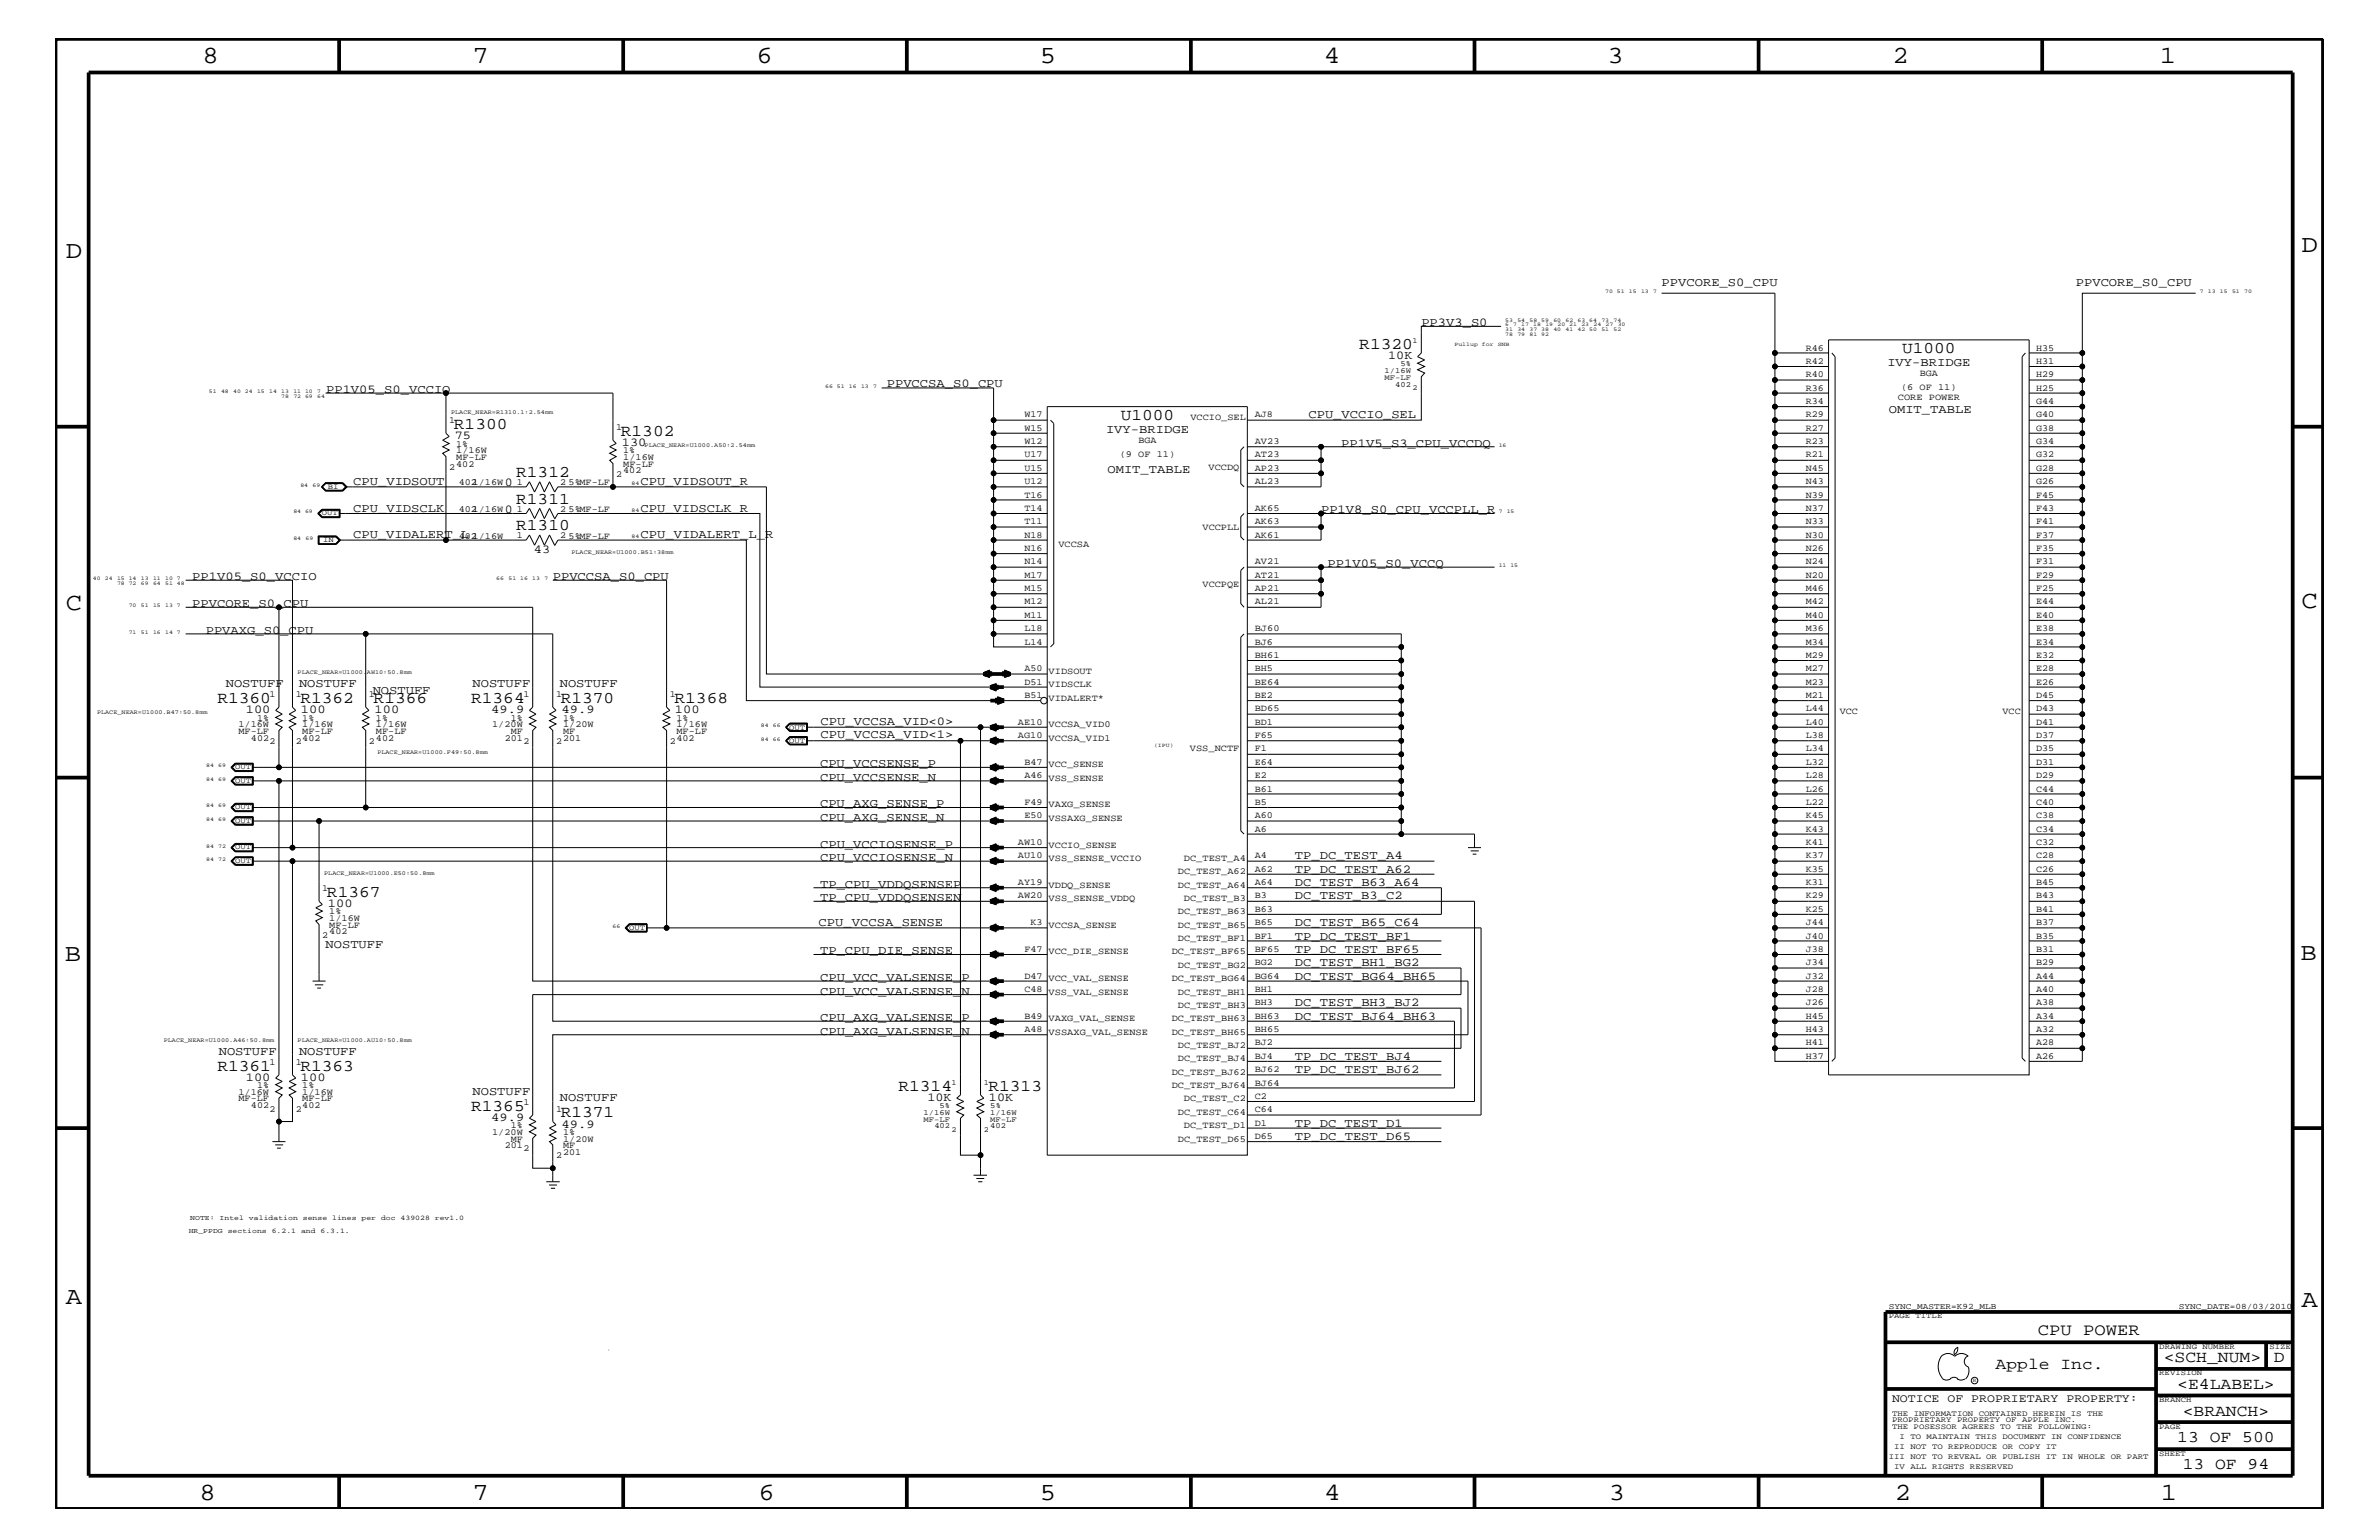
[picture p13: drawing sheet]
<svg xmlns="http://www.w3.org/2000/svg" width="432mm" height="279mm" viewBox="0 0 432 279" stroke-linecap="round" stroke-linejoin="round" font-family="sans-serif">
<defs><g id="words">
<g font-size="4.5">
<text x="36.7" y="11.5">8</text>
<text x="85.8" y="11.5">7</text>
<text x="137.3" y="11.5">6</text>
<text x="188.7" y="11.5">5</text>
<text x="240.3" y="11.5">4</text>
<text x="291.8" y="11.5">3</text>
<text x="343.5" y="11.5">2</text>
<text x="392" y="11.5">1</text>
<text x="11.9" y="46.8">D</text>
<text x="417.7" y="45.7">D</text>
<text x="11.9" y="110.6">C</text>
<text x="417.7" y="110.3">C</text>
<text x="11.8" y="174.3">B</text>
<text x="417.6" y="174.2">B</text>
<text x="11.9" y="236.7">A</text>
<text x="417.7" y="237.1">A</text>
<text x="36.2" y="272.1">8</text>
<text x="85.8" y="272.1">7</text>
<text x="137.7" y="272.1">6</text>
<text x="188.7" y="272.1">5</text>
<text x="240.4" y="272.1">4</text>
<text x="292" y="272.1">3</text>
<text x="343.9" y="272.1">2</text>
<text x="392.2" y="272.1">1</text>
</g>
<g font-size="3">
<text x="246.7" y="63.4">R1320</text>
<text x="345.2" y="64">U1000</text>
<text x="82.4" y="77.9">R1300</text>
<text x="203.4" y="76.1">U1000</text>
<text x="112.7" y="79.1">R1302</text>
<text x="93.7" y="86.5">R1312</text>
<text x="93.7" y="91.4">R1311</text>
<text x="93.7" y="96.2">R1310</text>
<text x="39.5" y="127.6">R1360</text>
<text x="54.5" y="127.6">R1362</text>
<text x="67.8" y="127.6">R1366</text>
<text x="85.5" y="127.6">R1364</text>
<text x="101.8" y="127.6">R1370</text>
<text x="122.4" y="127.6">R1368</text>
<text x="59.4" y="162.8">R1367</text>
<text x="39.5" y="194.3">R1361</text>
<text x="54.5" y="194.3">R1363</text>
<text x="163.1" y="197.9">R1314</text>
<text x="179.4" y="197.9">R1313</text>
<text x="85.5" y="201.5">R1365</text>
<text x="101.8" y="202.7">R1371</text>
<text x="369.9" y="242.3">CPU POWER</text>
<text x="362.2" y="248.4">Apple Inc.</text>
<text x="392.7" y="247.1">&lt;SCH_NUM&gt;</text>
<text x="395.2" y="252">&lt;E4LABEL&gt;</text>
<text x="412.7" y="247.1">D</text>
<text x="396.2" y="256.8">&lt;BRANCH&gt;</text>
<text x="395.2" y="261.6">13 OF 500</text>
<text x="396.2" y="266.6">13 OF 94</text>
</g>
<g font-size="2.2">
<text x="301.6" y="51.9">PPVCORE_S0_CPU</text>
<text x="376.8" y="51.9">PPVCORE_S0_CPU</text>
<text x="258" y="59.2">PP3V3_S0</text>
<text x="252" y="65.1">10K</text>
<text x="59.2" y="71.3">PP1V05_S0_VCCIO</text>
<text x="161" y="70.1">PPVCCSA_S0_CPU</text>
<text x="342.6" y="66.5">IVY-BRIDGE</text>
<text x="237.5" y="75.9">CPU_VCCIO_SEL</text>
<text x="342.8" y="75">OMIT_TABLE</text>
<text x="82.5" y="79.7">75</text>
<text x="112.9" y="80.9">130</text>
<text x="200.7" y="78.6">IVY-BRIDGE</text>
<text x="243.4" y="81.1">PP1V5_S3_CPU_VCCDQ</text>
<text x="64.1" y="88">CPU_VIDSOUT</text>
<text x="91.7" y="88.2">0</text>
<text x="116.2" y="88">CPU_VIDSOUT_R</text>
<text x="201" y="85.9">OMIT_TABLE</text>
<text x="64.1" y="92.9">CPU_VIDSCLK</text>
<text x="91.7" y="93.1">0</text>
<text x="116.2" y="92.8">CPU_VIDSCLK_R</text>
<text x="239.8" y="93.2">PP1V8_S0_CPU_VCCPLL_R</text>
<text x="64.1" y="97.6">CPU_VIDALERT_L</text>
<text x="96.9" y="100.4">43</text>
<text x="116.2" y="97.6">CPU_VIDALERT_L_R</text>
<text x="34.9" y="105.3">PP1V05_S0_VCCIO</text>
<text x="100.3" y="105.3">PPVCCSA_S0_CPU</text>
<text x="241" y="102.9">PP1V05_S0_VCCQ</text>
<text x="34.9" y="110.2">PPVCORE_S0_CPU</text>
<text x="37.3" y="115">PPVAXG_S0_CPU</text>
<text x="41" y="124.7">NOSTUFF</text>
<text x="54.3" y="124.7">NOSTUFF</text>
<text x="67.6" y="125.9">NOSTUFF</text>
<text x="85.8" y="124.7">NOSTUFF</text>
<text x="101.6" y="124.7">NOSTUFF</text>
<text x="44.6" y="129.4">100</text>
<text x="54.6" y="129.4">100</text>
<text x="68" y="129.4">100</text>
<text x="89.2" y="129.4">49.9</text>
<text x="101.9" y="129.4">49.9</text>
<text x="122.5" y="129.4">100</text>
<text x="148.9" y="131.6">CPU_VCCSA_VID&lt;0&gt;</text>
<text x="148.9" y="134">CPU_VCCSA_VID&lt;1&gt;</text>
<text x="148.8" y="141.7">CPU_VCCSENSE_N</text>
<text x="148.8" y="139.2">CPU_VCCSENSE_P</text>
<text x="148.8" y="149">CPU_AXG_SENSE_N</text>
<text x="148.8" y="146.5">CPU_AXG_SENSE_P</text>
<text x="148.8" y="153.8">CPU_VCCIOSENSE_P</text>
<text x="235" y="155.9">TP_DC_TEST_A4</text>
<text x="148.8" y="156.2">CPU_VCCIOSENSE_N</text>
<text x="148.8" y="161.1">TP_CPU_VDDQSENSEP</text>
<text x="235" y="160.7">DC_TEST_B63_A64</text>
<text x="235" y="158.4">TP_DC_TEST_A62</text>
<text x="59.5" y="164.5">100</text>
<text x="148.8" y="163.5">TP_CPU_VDDQSENSEN</text>
<text x="235" y="163.2">DC_TEST_B3_C2</text>
<text x="59.1" y="172">NOSTUFF</text>
<text x="148.6" y="168.1">CPU_VCCSA_SENSE</text>
<text x="148.8" y="173.2">TP_CPU_DIE_SENSE</text>
<text x="235" y="168">DC_TEST_B65_C64</text>
<text x="235" y="172.9">TP_DC_TEST_BF65</text>
<text x="235" y="170.5">TP_DC_TEST_BF1</text>
<text x="148.8" y="178">CPU_VCC_VALSENSE_P</text>
<text x="235" y="177.7">DC_TEST_BG64_BH65</text>
<text x="235" y="175.3">DC_TEST_BH1_BG2</text>
<text x="148.8" y="180.5">CPU_VCC_VALSENSE_N</text>
<text x="148.8" y="185.3">CPU_AXG_VALSENSE_P</text>
<text x="235" y="185">DC_TEST_BJ64_BH63</text>
<text x="235" y="182.6">DC_TEST_BH3_BJ2</text>
<text x="39.7" y="191.4">NOSTUFF</text>
<text x="54.3" y="191.4">NOSTUFF</text>
<text x="148.8" y="187.7">CPU_AXG_VALSENSE_N</text>
<text x="44.6" y="196.1">100</text>
<text x="54.6" y="196.1">100</text>
<text x="235" y="194.7">TP_DC_TEST_BJ62</text>
<text x="235" y="192.3">TP_DC_TEST_BJ4</text>
<text x="85.8" y="198.7">NOSTUFF</text>
<text x="89.2" y="203.4">49.9</text>
<text x="101.6" y="199.8">NOSTUFF</text>
<text x="168.3" y="199.8">10K</text>
<text x="179.5" y="199.8">10K</text>
<text x="101.9" y="204.6">49.9</text>
<text x="235" y="206.9">TP_DC_TEST_D65</text>
<text x="235" y="204.4">TP_DC_TEST_D1</text>
</g>
<text font-size="2.1" x="343.4" y="254.4">NOTICE OF PROPRIETARY PROPERTY:</text>
<g font-size="1.7">
<text x="327.7" y="63.6">R46</text>
<text x="327.7" y="66">R42</text>
<text x="369.6" y="63.6">H35</text>
<text x="369.6" y="66">H31</text>
<text x="327.7" y="68.4">R40</text>
<text x="327.7" y="70.9">R36</text>
<text x="345.1" y="70.7">(6 OF 11)</text>
<text x="348.4" y="68.3">BGA</text>
<text x="369.6" y="68.4">H29</text>
<text x="369.6" y="70.9">H25</text>
<text x="81.5" y="76.8">1</text>
<text x="185.9" y="75.7">W17</text>
<text x="216.1" y="76.2">VCCIO_SEL</text>
<text x="227.8" y="75.7">AJ8</text>
<text x="327.7" y="73.3">R34</text>
<text x="327.7" y="75.7">R29</text>
<text x="344.5" y="72.6">CORE POWER</text>
<text x="369.6" y="73.3">G44</text>
<text x="369.6" y="75.7">G40</text>
<text x="82.8" y="82.2">1/16W</text>
<text x="82.8" y="81.1">1%</text>
<text x="82.8" y="83.5">MF-LF</text>
<text x="111.8" y="78">1</text>
<text x="113.1" y="83.5">1/16W</text>
<text x="113.1" y="82.2">1%</text>
<text x="185.9" y="78.2">W15</text>
<text x="185.9" y="80.5">W12</text>
<text x="185.9" y="83">U17</text>
<text x="203.2" y="82.8">(9 OF 11)</text>
<text x="206.6" y="80.4">BGA</text>
<text x="227.8" y="80.5">AV23</text>
<text x="227.8" y="83">AT23</text>
<text x="327.7" y="78.2">R27</text>
<text x="327.7" y="80.5">R23</text>
<text x="327.7" y="83">R21</text>
<text x="369.6" y="78.2">G38</text>
<text x="369.6" y="80.5">G34</text>
<text x="369.6" y="83">G32</text>
<text x="81.5" y="85.3">2</text>
<text x="82.8" y="84.7">402</text>
<text x="83.3" y="88.1">402</text>
<text x="85.8" y="88.1">1/16W</text>
<text x="93.8" y="88">1</text>
<text x="101.7" y="88">2</text>
<text x="103.2" y="88.1">5%MF-LF</text>
<text x="111.8" y="86.5">2</text>
<text x="113.1" y="85.9">402</text>
<text x="113.1" y="84.7">MF-LF</text>
<text x="185.9" y="85.4">U15</text>
<text x="185.9" y="87.8">U12</text>
<text x="219.4" y="85.3">VCCDQ</text>
<text x="227.8" y="85.4">AP23</text>
<text x="227.8" y="87.8">AL23</text>
<text x="327.7" y="87.8">N43</text>
<text x="327.7" y="85.4">N45</text>
<text x="369.6" y="85.4">G28</text>
<text x="369.6" y="87.8">G26</text>
<text x="83.3" y="92.9">402</text>
<text x="85.8" y="92.9">1/16W</text>
<text x="93.8" y="92.8">1</text>
<text x="101.7" y="92.8">2</text>
<text x="103.2" y="92.9">5%MF-LF</text>
<text x="185.9" y="90.3">T16</text>
<text x="185.9" y="92.7">T14</text>
<text x="185.9" y="95.1">T11</text>
<text x="227.8" y="95.1">AK63</text>
<text x="227.8" y="92.7">AK65</text>
<text x="327.7" y="90.3">N39</text>
<text x="327.7" y="92.7">N37</text>
<text x="327.7" y="95.1">N33</text>
<text x="369.6" y="90.3">F45</text>
<text x="369.6" y="92.7">F43</text>
<text x="369.6" y="95.1">F41</text>
<text x="83.3" y="97.7">402</text>
<text x="85.8" y="97.7">1/16W</text>
<text x="93.8" y="97.6">1</text>
<text x="101.7" y="97.6">2</text>
<text x="103.2" y="97.7">5%MF-LF</text>
<text x="185.9" y="99.9">N16</text>
<text x="185.9" y="97.6">N18</text>
<text x="192.1" y="99.3">VCCSA</text>
<text x="218.3" y="96.2">VCCPLL</text>
<text x="227.8" y="97.6">AK61</text>
<text x="327.7" y="99.9">N26</text>
<text x="327.7" y="97.6">N30</text>
<text x="369.6" y="97.6">F37</text>
<text x="369.6" y="99.9">F35</text>
<text x="185.9" y="102.4">N14</text>
<text x="185.9" y="104.8">M17</text>
<text x="185.9" y="107.2">M15</text>
<text x="218.3" y="106.5">VCCPQE</text>
<text x="227.8" y="102.4">AV21</text>
<text x="227.8" y="104.8">AT21</text>
<text x="227.8" y="107.2">AP21</text>
<text x="327.7" y="102.4">N24</text>
<text x="327.7" y="104.8">N20</text>
<text x="327.7" y="107.2">M46</text>
<text x="369.6" y="102.4">F31</text>
<text x="369.6" y="104.8">F29</text>
<text x="369.6" y="107.2">F25</text>
<text x="185.9" y="109.7">M12</text>
<text x="185.9" y="112">M11</text>
<text x="227.8" y="109.7">AL21</text>
<text x="327.7" y="109.7">M42</text>
<text x="327.7" y="112">M40</text>
<text x="369.6" y="109.7">E44</text>
<text x="369.6" y="112">E40</text>
<text x="185.9" y="114.5">L18</text>
<text x="185.9" y="117">L14</text>
<text x="227.8" y="114.5">BJ60</text>
<text x="227.8" y="117">BJ6</text>
<text x="227.8" y="119.3">BH61</text>
<text x="327.7" y="114.5">M36</text>
<text x="327.7" y="117">M34</text>
<text x="327.7" y="119.3">M29</text>
<text x="369.6" y="114.5">E38</text>
<text x="369.6" y="117">E34</text>
<text x="369.6" y="119.3">E32</text>
<text x="185.9" y="124.2">D51</text>
<text x="185.9" y="121.8">A50</text>
<text x="190.3" y="124.7">VIDSCLK</text>
<text x="190.3" y="122.3">VIDSOUT</text>
<text x="227.8" y="121.8">BH5</text>
<text x="227.8" y="124.2">BE64</text>
<text x="327.7" y="121.8">M27</text>
<text x="327.7" y="124.2">M23</text>
<text x="369.6" y="121.8">E28</text>
<text x="369.6" y="124.2">E26</text>
<text x="43.3" y="131.9">1/16W</text>
<text x="46.7" y="130.8">1%</text>
<text x="48.9" y="126.5">1</text>
<text x="53.7" y="126.5">1</text>
<text x="54.9" y="131.9">1/16W</text>
<text x="54.9" y="130.8">1%</text>
<text x="67" y="126.5">1</text>
<text x="68.2" y="131.9">1/16W</text>
<text x="68.2" y="130.8">1%</text>
<text x="89.3" y="131.9">1/20W</text>
<text x="92.7" y="130.8">1%</text>
<text x="95" y="126.5">1</text>
<text x="100.9" y="126.5">1</text>
<text x="102.2" y="131.9">1/20W</text>
<text x="102.2" y="130.8">1%</text>
<text x="121.6" y="126.5">1</text>
<text x="122.8" y="131.9">1/16W</text>
<text x="122.8" y="130.8">1%</text>
<text x="184.7" y="131.5">AE10</text>
<text x="185.9" y="126.6">B51</text>
<text x="190.3" y="127.1">VIDALERT*</text>
<text x="190.3" y="131.9">VCCSA_VID0</text>
<text x="227.8" y="126.6">BE2</text>
<text x="227.8" y="129.1">BD65</text>
<text x="227.8" y="131.5">BD1</text>
<text x="327.7" y="126.6">M21</text>
<text x="327.7" y="129.1">L44</text>
<text x="327.7" y="131.5">L40</text>
<text x="333.9" y="129.6">VCC</text>
<text x="363.5" y="129.6">VCC</text>
<text x="369.6" y="126.6">D45</text>
<text x="369.6" y="129.1">D43</text>
<text x="369.6" y="131.5">D41</text>
<text x="43.3" y="133.2">MF-LF</text>
<text x="45.6" y="134.4">402</text>
<text x="48.9" y="135">2</text>
<text x="53.7" y="135">2</text>
<text x="54.9" y="134.4">402</text>
<text x="54.9" y="133.2">MF-LF</text>
<text x="67" y="135">2</text>
<text x="68.2" y="134.4">402</text>
<text x="68.2" y="133.2">MF-LF</text>
<text x="91.6" y="134.4">201</text>
<text x="92.7" y="133.2">MF</text>
<text x="95" y="135">2</text>
<text x="100.9" y="135">2</text>
<text x="102.2" y="134.4">201</text>
<text x="102.2" y="133.2">MF</text>
<text x="121.6" y="135">2</text>
<text x="122.8" y="133.2">MF-LF</text>
<text x="122.8" y="134.4">402</text>
<text x="184.7" y="133.9">AG10</text>
<text x="190.3" y="134.4">VCCSA_VID1</text>
<text x="216" y="136.2">VSS_NCTF</text>
<text x="227.8" y="133.9">F65</text>
<text x="227.8" y="136.3">F1</text>
<text x="327.7" y="133.9">L38</text>
<text x="327.7" y="136.3">L34</text>
<text x="369.6" y="133.9">D37</text>
<text x="369.6" y="136.3">D35</text>
<text x="185.9" y="138.7">B47</text>
<text x="185.9" y="141.2">A46</text>
<text x="190.3" y="139.2">VCC_SENSE</text>
<text x="190.3" y="141.7">VSS_SENSE</text>
<text x="227.8" y="138.7">E64</text>
<text x="227.8" y="141.2">E2</text>
<text x="227.8" y="143.6">B61</text>
<text x="327.7" y="138.7">L32</text>
<text x="327.7" y="141.2">L28</text>
<text x="327.7" y="143.6">L26</text>
<text x="369.6" y="138.7">D31</text>
<text x="369.6" y="141.2">D29</text>
<text x="369.6" y="143.6">C44</text>
<text x="185.9" y="146">F49</text>
<text x="185.9" y="148.4">E50</text>
<text x="190.3" y="146.5">VAXG_SENSE</text>
<text x="190.3" y="149">VSSAXG_SENSE</text>
<text x="227.8" y="146">B5</text>
<text x="227.8" y="148.4">A60</text>
<text x="327.7" y="146">L22</text>
<text x="327.7" y="148.4">K45</text>
<text x="369.6" y="146">C40</text>
<text x="369.6" y="148.4">C38</text>
<text x="184.7" y="153.3">AW10</text>
<text x="184.7" y="155.7">AU10</text>
<text x="190.3" y="153.8">VCCIO_SENSE</text>
<text x="227.8" y="155.7">A4</text>
<text x="227.8" y="150.9">A6</text>
<text x="327.7" y="150.9">K43</text>
<text x="327.7" y="153.3">K41</text>
<text x="327.7" y="155.7">K37</text>
<text x="369.6" y="150.9">C34</text>
<text x="369.6" y="153.3">C32</text>
<text x="369.6" y="155.7">C28</text>
<text x="58.5" y="161.7">1</text>
<text x="184.7" y="160.6">AY19</text>
<text x="190.3" y="156.2">VSS_SENSE_VCCIO</text>
<text x="190.3" y="161.1">VDDQ_SENSE</text>
<text x="213.8" y="158.6">DC_TEST_A62</text>
<text x="213.8" y="161.1">DC_TEST_A64</text>
<text x="214.9" y="156.2">DC_TEST_A4</text>
<text x="227.8" y="158.2">A62</text>
<text x="227.8" y="160.6">A64</text>
<text x="327.7" y="158.2">K35</text>
<text x="327.7" y="160.6">K31</text>
<text x="369.6" y="158.2">C26</text>
<text x="369.6" y="160.6">B45</text>
<text x="59.8" y="167.1">1/16W</text>
<text x="59.8" y="165.9">1%</text>
<text x="184.7" y="163">AW20</text>
<text x="187" y="167.8">K3</text>
<text x="190.3" y="163.5">VSS_SENSE_VDDQ</text>
<text x="213.8" y="165.9">DC_TEST_B63</text>
<text x="214.9" y="163.5">DC_TEST_B3</text>
<text x="227.8" y="163">B3</text>
<text x="227.8" y="165.4">B63</text>
<text x="227.8" y="167.8">B65</text>
<text x="327.7" y="163">K29</text>
<text x="327.7" y="165.4">K25</text>
<text x="327.7" y="167.8">J44</text>
<text x="369.6" y="163">B43</text>
<text x="369.6" y="165.4">B41</text>
<text x="369.6" y="167.8">B37</text>
<text x="58.5" y="170.1">2</text>
<text x="59.8" y="169.5">402</text>
<text x="59.8" y="168.3">MF-LF</text>
<text x="185.9" y="172.7">F47</text>
<text x="190.3" y="168.3">VCCSA_SENSE</text>
<text x="190.3" y="173.2">VCC_DIE_SENSE</text>
<text x="212.7" y="173.2">DC_TEST_BF65</text>
<text x="213.8" y="168.3">DC_TEST_B65</text>
<text x="213.8" y="170.7">DC_TEST_BF1</text>
<text x="227.8" y="170.3">BF1</text>
<text x="227.8" y="172.7">BF65</text>
<text x="327.7" y="170.3">J40</text>
<text x="327.7" y="172.7">J38</text>
<text x="369.6" y="170.3">B35</text>
<text x="369.6" y="172.7">B31</text>
<text x="185.9" y="177.6">D47</text>
<text x="185.9" y="179.9">C48</text>
<text x="190.3" y="178">VCC_VAL_SENSE</text>
<text x="212.7" y="178">DC_TEST_BG64</text>
<text x="213.8" y="175.6">DC_TEST_BG2</text>
<text x="227.8" y="175.1">BG2</text>
<text x="227.8" y="177.6">BG64</text>
<text x="227.8" y="179.9">BH1</text>
<text x="327.7" y="175.1">J34</text>
<text x="327.7" y="177.6">J32</text>
<text x="327.7" y="179.9">J28</text>
<text x="369.6" y="175.1">B29</text>
<text x="369.6" y="177.6">A44</text>
<text x="369.6" y="179.9">A40</text>
<text x="185.9" y="184.9">B49</text>
<text x="190.3" y="180.5">VSS_VAL_SENSE</text>
<text x="190.3" y="185.3">VAXG_VAL_SENSE</text>
<text x="212.7" y="185.3">DC_TEST_BH63</text>
<text x="213.8" y="180.5">DC_TEST_BH1</text>
<text x="213.8" y="182.9">DC_TEST_BH3</text>
<text x="227.8" y="182.4">BH3</text>
<text x="227.8" y="184.9">BH63</text>
<text x="327.7" y="182.4">J26</text>
<text x="327.7" y="184.9">H45</text>
<text x="369.6" y="182.4">A38</text>
<text x="369.6" y="184.9">A34</text>
<text x="185.9" y="187.2">A48</text>
<text x="190.3" y="187.7">VSSAXG_VAL_SENSE</text>
<text x="212.7" y="187.7">DC_TEST_BH65</text>
<text x="213.8" y="190.2">DC_TEST_BJ2</text>
<text x="227.8" y="187.2">BH65</text>
<text x="227.8" y="189.7">BJ2</text>
<text x="327.7" y="187.2">H43</text>
<text x="327.7" y="189.7">H41</text>
<text x="369.6" y="187.2">A32</text>
<text x="369.6" y="189.7">A28</text>
<text x="46.7" y="197.4">1%</text>
<text x="48.9" y="193.2">1</text>
<text x="53.7" y="193.2">1</text>
<text x="54.9" y="197.4">1%</text>
<text x="212.7" y="195">DC_TEST_BJ62</text>
<text x="212.7" y="197.4">DC_TEST_BJ64</text>
<text x="213.8" y="192.6">DC_TEST_BJ4</text>
<text x="227.8" y="192.1">BJ4</text>
<text x="227.8" y="194.5">BJ62</text>
<text x="227.8" y="197">BJ64</text>
<text x="327.7" y="192.1">H37</text>
<text x="369.6" y="192.1">A26</text>
<text x="43.3" y="198.7">1/16W</text>
<text x="43.3" y="199.8">MF-LF</text>
<text x="45.6" y="201">402</text>
<text x="48.9" y="201.7">2</text>
<text x="53.7" y="201.7">2</text>
<text x="54.9" y="198.7">1/16W</text>
<text x="54.9" y="201">402</text>
<text x="54.9" y="199.8">MF-LF</text>
<text x="95" y="200.4">1</text>
<text x="100.9" y="201.7">1</text>
<text x="213.8" y="202.3">DC_TEST_C64</text>
<text x="214.9" y="199.8">DC_TEST_C2</text>
<text x="227.8" y="199.3">C2</text>
<text x="227.8" y="201.8">C64</text>
<text x="89.3" y="205.9">1/20W</text>
<text x="91.6" y="208.3">201</text>
<text x="92.7" y="204.7">1%</text>
<text x="92.7" y="207.1">MF</text>
<text x="95" y="208.9">2</text>
<text x="102.2" y="207.1">1/20W</text>
<text x="102.2" y="205.9">1%</text>
<text x="102.2" y="209.6">201</text>
<text x="102.2" y="208.3">MF</text>
<text x="213.8" y="207.1">DC_TEST_D65</text>
<text x="214.9" y="204.7">DC_TEST_D1</text>
<text x="227.8" y="204.2">D1</text>
<text x="227.8" y="206.6">D65</text>
<text x="100.9" y="210.2">2</text>
</g>
<g font-size="1.5">
<text x="342.8" y="237.4">SYNC_MASTER=K92_MLB</text>
<text x="395.5" y="237.4">SYNC_DATE=08/03/2010</text>
</g>
<g font-size="1.4">
<text x="256.4" y="62.3">1</text>
<text x="251.3" y="68.9">MF-LF</text>
<text x="251.3" y="67.7">1/16W</text>
<text x="253.2" y="70.1">402</text>
<text x="254.2" y="66.5">5%</text>
<text x="256.4" y="70.7">2</text>
<text x="59.5" y="88.7">BI</text>
<text x="58.4" y="93.5">OUT</text>
<text x="58.7" y="98.4">IN</text>
<text x="143.3" y="134.7">OUT</text>
<text x="143.3" y="132.4">OUT</text>
<text x="42.7" y="139.6">OUT</text>
<text x="42.7" y="142">OUT</text>
<text x="42.7" y="146.8">OUT</text>
<text x="42.7" y="149.3">OUT</text>
<text x="42.7" y="154.1">OUT</text>
<text x="42.7" y="156.6">OUT</text>
<text x="114.2" y="168.7">OUT</text>
<text x="172.7" y="196.8">1</text>
<text x="178.6" y="196.8">1</text>
<text x="167.6" y="203.5">MF-LF</text>
<text x="167.6" y="202.3">1/16W</text>
<text x="170.5" y="201">5%</text>
<text x="179.7" y="203.5">MF-LF</text>
<text x="179.7" y="202.3">1/16W</text>
<text x="179.7" y="201">5%</text>
<text x="169.6" y="204.7">402</text>
<text x="172.7" y="205.3">2</text>
<text x="178.6" y="205.3">2</text>
<text x="179.7" y="204.7">402</text>
<text x="342.8" y="239.2">PAGE TITLE</text>
<text x="391.9" y="244.7">DRAWING NUMBER</text>
<text x="411.9" y="244.7">SIZE</text>
<text x="391.9" y="249.5">REVISION</text>
<text x="343.4" y="256.8">THE INFORMATION CONTAINED HEREIN IS THE</text>
<text x="391.9" y="254.4">BRANCH</text>
<text x="343.4" y="258">PROPRIETARY PROPERTY OF APPLE INC.</text>
<text x="343.4" y="259.3">THE POSESSOR AGREES TO THE FOLLOWING:</text>
<text x="343.8" y="262.9">II NOT TO REPRODUCE OR COPY IT</text>
<text x="344.8" y="261.1">I TO MAINTAIN THIS DOCUMENT IN CONFIDENCE</text>
<text x="391.9" y="259.3">PAGE</text>
<text x="342.8" y="264.7">III NOT TO REVEAL OR PUBLISH IT IN WHOLE OR PART</text>
<text x="343.8" y="266.6">IV ALL RIGHTS RESERVED</text>
<text x="391.9" y="264.1">SHEET</text>
</g>
<g font-size="1.3">
<text x="34.5" y="221.3">NOTE: Intel validation sense lines per doc 439028 rev1.0</text>
<text x="34.2" y="223.7">HR_PPDG sections 6.2.1 and 6.3.1.</text>
</g>
<g font-size="1.1">
<text x="81.9" y="75">PLACE_NEAR=R1310.1:2.54mm</text>
<text x="117" y="81.1">PLACE_NEAR=U1000.A50:2.54mm</text>
<text x="103.7" y="100.5">PLACE_NEAR=U1000.B51:38mm</text>
<text x="54" y="122.4">PLACE_NEAR=U1000.AW10:50.8mm</text>
<text x="17.6" y="129.6">PLACE_NEAR=U1000.B47:50.8mm</text>
<text x="68.5" y="136.8">PLACE_NEAR=U1000.F49:50.8mm</text>
<text x="58.8" y="158.7">PLACE_NEAR=U1000.E50:50.8mm</text>
<text x="29.7" y="189">PLACE_NEAR=U1000.A46:50.8mm</text>
<text x="54" y="189">PLACE_NEAR=U1000.AU10:50.8mm</text>
</g>
<g font-size="1">
<text x="291.3" y="53.2">70 51</text>
<text x="295.7" y="53.2">15</text>
<text x="297.9" y="53.2">13</text>
<text x="300.1" y="53.2">7</text>
<text x="399.3" y="53.2">7</text>
<text x="400.7" y="53.2">13</text>
<text x="402.9" y="53.2">15</text>
<text x="405.1" y="53.2">51</text>
<text x="407.3" y="53.2">70</text>
<text x="273.2" y="59.2">6</text>
<text x="273.2" y="58.4">53</text>
<text x="274.7" y="59.2">7</text>
<text x="275.4" y="58.4">54</text>
<text x="276.1" y="59.2">17</text>
<text x="277.6" y="58.4">58 59</text>
<text x="278.3" y="59.2">18</text>
<text x="280.5" y="59.2">19</text>
<text x="281.9" y="58.4">60</text>
<text x="282.7" y="59.2">20 21</text>
<text x="284.1" y="58.4">62</text>
<text x="286.3" y="58.4">63 64</text>
<text x="287" y="59.2">23</text>
<text x="289.2" y="59.2">24</text>
<text x="290.7" y="58.4">73</text>
<text x="291.4" y="59.2">27</text>
<text x="292.9" y="58.4">74</text>
<text x="293.6" y="59.2">30</text>
<text x="264" y="62.9">Pullup</text>
<text x="269" y="62.9">for</text>
<text x="271.8" y="62.9">SNB</text>
<text x="273.2" y="60.1">31</text>
<text x="273.2" y="61">78</text>
<text x="275.4" y="60.1">34</text>
<text x="275.4" y="61">79</text>
<text x="277.6" y="60.1">37 38</text>
<text x="277.6" y="61">81 92</text>
<text x="281.9" y="60.1">40</text>
<text x="284.1" y="60.1">41</text>
<text x="286.3" y="60.1">42 50</text>
<text x="290.7" y="60.1">51</text>
<text x="292.9" y="60.1">52</text>
<text x="37.9" y="71.3">51</text>
<text x="40.1" y="71.3">48</text>
<text x="42.3" y="71.3">40 24</text>
<text x="46.7" y="71.3">15</text>
<text x="48.9" y="71.3">14</text>
<text x="51.1" y="71.3">13</text>
<text x="53.3" y="71.3">11 10</text>
<text x="57.6" y="71.3">7</text>
<text x="149.8" y="70.4">66 51</text>
<text x="154.1" y="70.4">16</text>
<text x="156.3" y="70.4">13</text>
<text x="158.5" y="70.4">7</text>
<text x="51.1" y="72.2">78</text>
<text x="53.3" y="72.2">72 69</text>
<text x="57.6" y="72.2">64</text>
<text x="272" y="81.1">16</text>
<text x="54.5" y="88.3">84</text>
<text x="56.7" y="88.3">69</text>
<text x="114.6" y="88">84</text>
<text x="53.3" y="93.2">84 69</text>
<text x="114.6" y="92.8">84</text>
<text x="272" y="93.2">7</text>
<text x="273.5" y="93.2">15</text>
<text x="53.3" y="98">84</text>
<text x="55.5" y="98">69</text>
<text x="114.6" y="97.6">84</text>
<text x="16.8" y="105.3">40</text>
<text x="19.1" y="105.3">24</text>
<text x="21.3" y="105.3">15 14</text>
<text x="21.3" y="106.2">78 72</text>
<text x="25.6" y="105.3">13</text>
<text x="25.6" y="106.2">69</text>
<text x="27.8" y="105.3">11</text>
<text x="27.8" y="106.2">64</text>
<text x="30" y="105.3">10 7</text>
<text x="30" y="106.2">51 48</text>
<text x="90.1" y="105.3">66</text>
<text x="92.3" y="105.3">51 16</text>
<text x="96.6" y="105.3">13</text>
<text x="98.8" y="105.3">7</text>
<text x="272" y="102.9">11 15</text>
<text x="23.4" y="110.2">70</text>
<text x="25.6" y="110.2">51</text>
<text x="27.8" y="110.2">15</text>
<text x="30" y="110.2">13 7</text>
<text x="23.4" y="115">71</text>
<text x="25.6" y="115">51</text>
<text x="27.8" y="115">16</text>
<text x="30" y="115">14 7</text>
<text x="138.1" y="131.9">84</text>
<text x="140.3" y="131.9">66</text>
<text x="138.1" y="134.4">84</text>
<text x="140.3" y="134.4">66</text>
<text x="209.5" y="135.6">(IPU)</text>
<text x="37.4" y="139.2">84</text>
<text x="37.4" y="141.7">84</text>
<text x="39.6" y="139.2">69</text>
<text x="39.6" y="141.7">69</text>
<text x="37.4" y="146.5">84</text>
<text x="37.4" y="149">84</text>
<text x="39.6" y="146.5">69</text>
<text x="39.6" y="149">69</text>
<text x="37.4" y="153.8">84</text>
<text x="39.6" y="153.8">72</text>
<text x="37.4" y="156.2">84</text>
<text x="39.6" y="156.2">72</text>
<text x="111.2" y="168.3">66</text>
<text x="358.1" y="250.7">R</text>
</g>
</g></defs>
<g fill="none" stroke="#000" stroke-width=".18">
<path d="M272.5 59.2h-14.5v4.8l-.7 .7 1.3 .6-1.3 .6 1.3 .6-1.3 .6 1.3 .6-.6 .7v7.8h-31.6M301.6 53.2h20.6v13.3M398.5 53.2h-20.5v10.8M59.1 71.3h21.8v7.3l.6 .6-1.2 .7 1.2 .6-1.2 .6 1.2 .5-1.2 .6 .6 .6v15.2h14.6l.6-.9 .9 1.8 1-1.8 .8 1.8 .9-1.8 1 1.8M80.9 71.3h30.4v8.6l.5 .6-1.1 .6 1.1 .5-1.1 .6 1.1 .6-1.1 .7 .6 .6v4.2h27.8v34h51M160 70.4h20.3v5.8h9.8M180.3 76.2v2.4M190.1 73.8h36.3v135.8h-36.3zM190.1 78.6h-9.8v2.5h9.8M190.7 76.2l.6 .6v40l-.6 .6M322.2 64h9.7M331.9 61.7h36.4v133.3h-36.4z"/>
<path d="M331.9 78.6h-9.7v2.5M331.9 76.2h-9.7v2.4M331.9 73.8h-9.7v2.4M331.9 71.3h-9.7v2.5M331.9 68.9h-9.7v2.4M331.9 66.5h-9.7v2.4M332.5 64l.6 .7v127.3l-.6 .6M367.6 64l-.6 .7v127.3l.6 .6M368.3 78.6h9.7v2.5M368.3 76.2h9.7v2.4M368.3 73.8h9.7v2.4M368.3 71.3h9.7v2.5"/>
<path d="M368.3 68.9h9.7v2.4M368.3 66.5h9.7v2.4M368.3 64h9.7v2.5M57.7 93.2l.7-.8h3.3v1.5h-3.3zM57.7 97.2h3.3l.8 .8-.8 .7h-3.3zM57.8 98.7h3.2M57.8 98.7v-1.4h3.2l.7 .7-.7 .7M57.8 97.4h3.2M57.9 93.2l.6-.6h3.1v1.2h-3.1zM57.9 97.4v1.3M58.5 88.3l.6-.6h3l.6 .6-.6 .6h-3zM58.5 92.5h3.1v1.3h-3.1"/>
<path d="M58.5 92.5l-.8 .7 .8 .6M58.5 92.5l-.7 .7 .7 .6M59.1 87.7h3l.7 .6-.7 .7h-3l-.7-.7zM59.1 87.7h3.1l.7 .6-.7 .7h-3.1l-.7-.7zM59.1 87.6h3.1l.8 .7-.8 .8h-3.1l-.8-.8zM61 97.4l.6 .6-.6 .7M61 97.4l.6 .6M61.6 93.2h33.9l.6-1 .9 1.9 1-1.9 .8 1.9 .9-1.9 1 1.9M61.6 98h19.3M61.6 98l-.6 .7M62.7 88.3h32.8l.6-.9 .9 1.9 1-1.9 .8 1.9 .9-1.9 1 1.9 .6-1h10M100.7 99l.6-1h34.2v29.1h53.3"/>
<path d="M100.7 94.2l.6-1h36.6v31.5h52.2M180.3 85.9v2.4h9.8M180.3 98v2.4h9.8M180.3 81.1v2.4M180.3 88.3v2.4M180.3 93.2v2.4M190.1 83.5h-9.8v2.4h9.8M190.1 90.7h-9.8v2.5h9.8M190.1 95.6h-9.8v2.4h9.8M225.8 93.2l-.6 .6v3.6l.6 .6M225.8 81.1l-.6 .5v6.1l.6 .6M226.4 95.6h13.4v2.4h-13.4"/>
<path d="M226.4 93.2h13.4v2.4M226.4 81.1h44.9M239.8 81.1v2.4h-13.4M239.8 83.5v2.4h-13.4M239.8 85.9v2.4h-13.4M239.8 93.2h31.5M331.9 98h-9.7v2.4M331.9 95.6h-9.7v2.4M331.9 93.2h-9.7v2.4M331.9 90.7h-9.7v2.5M331.9 88.3h-9.7v2.4M331.9 85.9h-9.7v2.4"/>
<path d="M331.9 83.5h-9.7v2.4M331.9 81.1h-9.7v2.4M368.3 98h9.7v2.4M368.3 95.6h9.7v2.4M368.3 93.2h9.7v2.4M368.3 90.7h9.7v2.5M368.3 88.3h9.7v2.4M368.3 85.9h9.7v2.4M368.3 83.5h9.7v2.4M368.3 81.1h9.7v2.4M33.7 105.3h19.4v23l.6 .6-1.2 .7 1.2 .6-1.2 .6 1.2 .5-1.2 .6 .6 .6v21.3h137M33.7 115h32.7v13.3l.6 .6-1.2 .7 1.2 .6-1.2 .6 1.2 .5-1.2 .6 .6 .6v14"/>
<path d="M33.7 110.2h16.9M66.4 115h33.9v13.3l.6 .6-1.2 .7 1.2 .6-1.2 .6 1.2 .5-1.2 .6 .6 .6v52.8h89.8M100.3 105.3h20.7v23l.6 .6-1.3 .7 1.3 .6-1.3 .6 1.3 .5-1.3 .6 .7 .6v35.8h69.1M180.3 110.2v2.4h9.8M180.3 100.4v2.5M180.3 105.3v2.4M180.3 112.6v2.4M190.1 102.9h-9.8v2.4h9.8M190.1 107.7h-9.8v2.5h9.8M190.1 115h-9.8v2.4h9.8M225.8 102.9l-.6 .6v6l.6 .7M225.8 115l-.6 .6v35.1l.6 .6"/>
<path d="M226.4 117.4h27.9v2.4h-27.9M226.4 107.7h13.4v2.5h-13.4M226.4 105.3h13.4v2.4M226.4 115h27.9v2.4M226.4 102.9h13.4M254.3 119.8v2.5M271.3 102.9h-31.5v2.4M331.9 119.8h-9.7v2.5M331.9 117.4h-9.7v2.4M331.9 115h-9.7v2.4M331.9 112.6h-9.7v2.4M331.9 110.2h-9.7v2.4"/>
<path d="M331.9 107.7h-9.7v2.5M331.9 105.3h-9.7v2.4M331.9 102.9h-9.7v2.4M331.9 100.4h-9.7v2.5M368.3 119.8h9.7v2.5M368.3 117.4h9.7v2.4M368.3 115h9.7v2.4M368.3 112.6h9.7v2.4M368.3 110.2h9.7v2.4M368.3 107.7h9.7v2.5M368.3 105.3h9.7v2.4M368.3 102.9h9.7v2.4"/>
<path d="M368.3 100.4h9.7v2.5M41.9 139.2l.8-.7h3.3v1.5h-3.3zM42.8 138.5h3.1v1.4h-3.1M42.8 138.5l-.8 .7 .8 .7M42.8 138.5l-.7 .7 .7 .7M45.8 138.6h-3l-.6 .6 .6 .6h3M45.8 138.5v1.4M45.8 139.2h4.8M142.7 131.9l.6-.6h3.2v1.4M142.7 131.9l.6 .7h3.2M142.7 131.9l.6 .8M142.7 134.4l.7-.6h3v1.2h-3z"/>
<path d="M143.3 131.2h3.3v1.5h-3.3l-.7-.8zM143.3 133.6h3.3v1.6h-3.3l-.7-.8zM143.3 133.7h3.2v1.4h-3.2l-.6-.7zM143.4 131.3l-.7 .6 .7 .6h3v-1.2M146.4 134.4h27.9M146.4 131.9h31.6M146.5 131.3h-3.2l-.6 .6M190.1 131.9h-12.1v66.8l.6 .5-1.3 .6 1.3 .6-1.3 .6 1.3 .7-1.3 .6 .7 .6v6.7h-3.7v-6.7l.6-.6-1.2-.6 1.2-.7-1.2-.6 1.2-.6-1.2-.6 .6-.5v-64.3h15.8M190.1 139.2h-139.5v-6.7l.6-.6-1.2-.6 1.2-.5-1.2-.6 1.2-.6-1.2-.7 .6-.6v-18.1h46.1v18.1l-.6 .6 1.2 .7-1.2 .6 1.2 .6-1.2 .5 1.2 .6-.6 .6v45.5h93.4M226.4 136.8h27.9v2.4h-27.9M226.4 131.9h27.9v2.5h-27.9M226.4 127.1h27.9v2.5h-27.9"/>
<path d="M226.4 122.3h27.9v2.4h-27.9M254.3 124.7v2.4M254.3 129.6v2.3M254.3 134.4v2.4M254.3 139.2v2.5M331.9 139.2h-9.7v2.5M331.9 136.8h-9.7v2.4M331.9 134.4h-9.7v2.4M331.9 131.9h-9.7v2.5M331.9 129.6h-9.7v2.3M331.9 127.1h-9.7v2.5M331.9 124.7h-9.7v2.4"/>
<path d="M331.9 122.3h-9.7v2.4M368.3 139.2h9.7v2.5M368.3 136.8h9.7v2.4M368.3 134.4h9.7v2.4M368.3 131.9h9.7v2.5M368.3 129.6h9.7v2.3M368.3 127.1h9.7v2.5M368.3 124.7h9.7v2.4M368.3 122.3h9.7v2.4M41.9 149l.8-.8h3.3v1.5h-3.3zM41.9 153.8l.8-.8h3.3v1.5h-3.3zM42.1 149l.7-.7h3v1.2h-3z"/>
<path d="M42.7 140.9h3.3v1.5h-3.3l-.8-.7zM42.7 145.7h3.3v1.6h-3.3l-.8-.8zM42.7 155.5h3.3v1.5h-3.3l-.8-.8zM42.8 141h3.1v1.4h-3.1M42.8 145.8h3.1v1.4h-3.1M42.8 148.2l-.8 .8 .8 .6h3.1v-1.4M42.8 153.1h3.1v1.4h-3.1M42.8 155.5l-.8 .7 .8 .7h3.1v-1.4M42.8 155.6h3v1.2h-3M42.8 141l-.8 .7 .8 .7M42.8 141l-.7 .7 .7 .7M42.8 145.8l-.8 .7 .8 .7"/>
<path d="M42.8 145.8l-.7 .7 .7 .7M42.8 153.1l-.8 .7 .8 .7M42.8 153.1l-.7 .7 .7 .7M42.8 155.6l-.7 .6 .7 .6M42.8 155.6l-.6 .6 .6 .6M45.8 141.7h4.8v53.3l-.6 .6 1.2 .6-1.2 .6 1.2 .6-1.2 .7 1.2 .6-.6 .5v4.3h2.5v-4.3l-.6-.5 1.2-.6-1.2-.7 1.2-.6-1.2-.6 1.2-.6-.6-.6v-38.8M45.8 141v1.4M45.8 145.8v1.4M45.8 153.1v1.4M45.8 141.1h-3l-.6 .6 .6 .6h3M45.8 145.9h-3l-.6 .6 .6 .6h3M45.8 146.5h144.3"/>
<path d="M45.8 148.4h-3l-.6 .6 .6 .5M45.8 149h144.3M45.8 153.2h-3l-.6 .6 .6 .6h3M45.8 153.8h7.3M45.8 156.2h144.3M50.6 141.7h139.5M57.9 149v14.5l.6 .6-1.2 .6 1.2 .6-1.2 .6 1.2 .6-1.2 .6 .6 .7v10.2M226.4 141.7h27.9v2.3h-27.9M226.4 156.2h34M226.4 151.3h41.2v2.5M226.4 158.6h34M226.5 146.5h27.8v2.5h-27.9"/>
<path d="M254.3 144v2.5M254.3 149v2.3M266.4 153.8h2.4M267 154.4h1.4M267.3 155h.7M331.9 158.6h-9.7v2.5M331.9 156.2h-9.7v2.4M331.9 153.8h-9.7v2.4M331.9 151.3h-9.7v2.5M331.9 149h-9.7v2.3M331.9 146.5h-9.7v2.5M331.9 144h-9.7v2.5"/>
<path d="M331.9 141.7h-9.7v2.3M368.3 158.6h9.7v2.5M368.3 156.2h9.7v2.4M368.3 153.8h9.7v2.4M368.3 151.3h9.7v2.5M368.3 149h9.7v2.3M368.3 146.5h9.7v2.5M368.3 144h9.7v2.5M368.3 141.7h9.7v2.3M56.7 178h2.4M57.2 178.7h1.5M57.6 179.3h.7"/>
<path d="M113.5 168.3l.7-.7h3.2v1.5h-3.2zM114.3 167.7l-.7 .6 .7 .7M117.3 167.8h-3l-.6 .5 .6 .6h3M117.3 167.7v1.3M117.3 168.3h3.7M117.4 167.7h-3.2l-.7 .6 .7 .7h3.2M147.7 173.2h42.4M147.7 163.5h42.4M147.7 161.1h42.4M226.4 163.5h41.2v36.3h-41.2M226.4 178h40v9.7h-40M226.4 168.3h42.4v34h-42.4"/>
<path d="M226.4 175.6h38.8v4.9h-38.8M226.4 173.2h35.2M226.4 170.7h35.2M226.4 161.1h35.2v4.8h-35.2M331.9 178h-9.7v2.5M331.9 175.6h-9.7v2.4M331.9 173.2h-9.7v2.4M331.9 170.7h-9.7v2.5M331.9 168.3h-9.7v2.4M331.9 165.9h-9.7v2.4M331.9 163.5h-9.7v2.4M331.9 161.1h-9.7v2.4"/>
<path d="M368.3 178h9.7v2.5M368.3 175.6h9.7v2.4M368.3 173.2h9.7v2.4M368.3 170.7h9.7v2.5M368.3 168.3h9.7v2.4M368.3 165.9h9.7v2.4M368.3 163.5h9.7v2.4M368.3 161.1h9.7v2.4M190.1 180.5h-93.4v21.8l-.6 .6 1.2 .6-1.2 .6 1.2 .6-1.2 .6 1.2 .6-.6 .6v5.4h3.6v-4.2l-.6-.6 1.2-.6-1.2-.6 1.2-.6-1.2-.6 1.2-.6-.6-.6v-15.8h89.8M226.4 192.6h35.2M226.4 182.9h38.8v7.3h-38.8M226.4 185.3h37.6v12.1h-37.6"/>
<path d="M226.4 195h35.2M331.9 190.2h-9.7v2.4h9.7M331.9 187.7h-9.7v2.5M331.9 185.3h-9.7v2.4M331.9 182.9h-9.7v2.4M331.9 180.5h-9.7v2.4M368.3 190.2h9.7v2.4h-9.7M368.3 187.7h9.7v2.5M368.3 185.3h9.7v2.4M368.3 182.9h9.7v2.4M368.3 180.5h9.7v2.4M49.4 207.1h2.4"/>
<path d="M50 207.7h1.4M50.3 208.3h.7M50.6 203.5v3.6M99.1 214.4h2.5M99.7 215h1.4M100 215.6h.8M100.3 211.9v2.5M176.7 213.2h2.5M177.2 213.8h1.4M177.5 214.4h.8M178 209.6v3.6M226.4 207.1h35.2"/>
<path d="M226.4 204.7h35.2M110.5 244.9v.1M352.3 246.1a1.72 1.72 0 0 1 2.5 0 1.69 1.69 0 0 1 2.4 0M352.4 246a3.2 3.2 0 0 0 .4 4.3l.8 .1 .4-.2M354 250.2l.7-.3 .7 .3M355.2 250.2l.7 .2 .7-.2M355.3 244.4v.3a1.18 1.18 0 0 1-.6 1.1M355.4 244.4a.99 .99 0 0 0-.6 1.4M357.2 246a1.04 1.04 0 0 0-.7 1 1.04 1.04 0 0 0 .7 1M357.3 248l.1 .7a2.11 2.11 0 0 1-.6 1.5"/>
<circle cx="80.9" cy="71.3" r=".42"/>
<circle cx="180.3" cy="76.2" r=".42"/>
<circle cx="180.3" cy="78.6" r=".42"/>
<circle cx="322.2" cy="66.5" r=".42"/>
<circle cx="322.2" cy="64" r=".42"/>
<circle cx="322.2" cy="76.2" r=".42"/>
<circle cx="322.2" cy="73.8" r=".42"/>
<circle cx="322.2" cy="71.3" r=".42"/>
<circle cx="322.2" cy="78.6" r=".42"/>
<circle cx="322.2" cy="68.9" r=".42"/>
<circle cx="378" cy="66.5" r=".42"/>
<circle cx="378" cy="76.2" r=".42"/>
<circle cx="378" cy="73.8" r=".42"/>
<circle cx="378" cy="64" r=".42"/>
<circle cx="378" cy="78.6" r=".42"/>
<circle cx="378" cy="71.3" r=".42"/>
<circle cx="378" cy="68.9" r=".42"/>
<circle cx="80.9" cy="98" r=".42"/>
<circle cx="111.3" cy="88.3" r=".42"/>
<circle cx="180.3" cy="90.7" r=".42"/>
<circle cx="180.3" cy="83.5" r=".42"/>
<circle cx="180.3" cy="93.2" r=".42"/>
<circle cx="180.3" cy="88.3" r=".42"/>
<circle cx="180.3" cy="85.9" r=".42"/>
<circle cx="180.3" cy="81.1" r=".42"/>
<circle cx="180.3" cy="98" r=".42"/>
<circle cx="180.3" cy="95.6" r=".42"/>
<circle cx="239.8" cy="93.2" r=".42"/>
<circle cx="239.8" cy="83.5" r=".42"/>
<circle cx="239.8" cy="85.9" r=".42"/>
<circle cx="239.8" cy="95.6" r=".42"/>
<circle cx="239.8" cy="81.1" r=".42"/>
<circle cx="322.2" cy="83.5" r=".42"/>
<circle cx="322.2" cy="93.2" r=".42"/>
<circle cx="322.2" cy="90.7" r=".42"/>
<circle cx="322.2" cy="81.1" r=".42"/>
<circle cx="322.2" cy="88.3" r=".42"/>
<circle cx="322.2" cy="98" r=".42"/>
<circle cx="322.2" cy="95.6" r=".42"/>
<circle cx="322.2" cy="85.9" r=".42"/>
<circle cx="378" cy="93.2" r=".42"/>
<circle cx="378" cy="83.5" r=".42"/>
<circle cx="378" cy="90.7" r=".42"/>
<circle cx="378" cy="81.1" r=".42"/>
<circle cx="378" cy="98" r=".42"/>
<circle cx="378" cy="95.6" r=".42"/>
<circle cx="378" cy="85.9" r=".42"/>
<circle cx="378" cy="88.3" r=".42"/>
<circle cx="50.6" cy="110.2" r=".42"/>
<circle cx="66.4" cy="115" r=".42"/>
<circle cx="180.3" cy="102.9" r=".42"/>
<circle cx="180.3" cy="110.2" r=".42"/>
<circle cx="180.3" cy="100.4" r=".42"/>
<circle cx="180.3" cy="105.3" r=".42"/>
<circle cx="180.3" cy="115" r=".42"/>
<circle cx="180.3" cy="112.6" r=".42"/>
<circle cx="180.3" cy="107.7" r=".42"/>
<circle cx="239.8" cy="102.9" r=".42"/>
<circle cx="239.8" cy="105.3" r=".42"/>
<circle cx="239.8" cy="107.7" r=".42"/>
<circle cx="254.3" cy="117.4" r=".42"/>
<circle cx="254.3" cy="119.8" r=".42"/>
<circle cx="322.2" cy="110.2" r=".42"/>
<circle cx="322.2" cy="119.8" r=".42"/>
<circle cx="322.2" cy="102.9" r=".42"/>
<circle cx="322.2" cy="117.4" r=".42"/>
<circle cx="322.2" cy="100.4" r=".42"/>
<circle cx="322.2" cy="112.6" r=".42"/>
<circle cx="322.2" cy="107.7" r=".42"/>
<circle cx="322.2" cy="115" r=".42"/>
<circle cx="322.2" cy="105.3" r=".42"/>
<circle cx="378" cy="100.4" r=".42"/>
<circle cx="378" cy="102.9" r=".42"/>
<circle cx="378" cy="110.2" r=".42"/>
<circle cx="378" cy="117.4" r=".42"/>
<circle cx="378" cy="119.8" r=".42"/>
<circle cx="378" cy="112.6" r=".42"/>
<circle cx="378" cy="105.3" r=".42"/>
<circle cx="378" cy="115" r=".42"/>
<circle cx="378" cy="107.7" r=".42"/>
<circle cx="50.6" cy="139.2" r=".42"/>
<circle cx="174.3" cy="134.4" r=".42"/>
<circle cx="178" cy="131.9" r=".42"/>
<circle cx="189.5" cy="127.1" r=".59"/>
<circle cx="254.3" cy="127.1" r=".42"/>
<circle cx="254.3" cy="129.6" r=".42"/>
<circle cx="254.3" cy="136.8" r=".42"/>
<circle cx="254.3" cy="139.2" r=".42"/>
<circle cx="254.3" cy="122.3" r=".42"/>
<circle cx="254.3" cy="124.7" r=".42"/>
<circle cx="254.3" cy="134.4" r=".42"/>
<circle cx="254.3" cy="131.9" r=".42"/>
<circle cx="322.2" cy="129.6" r=".42"/>
<circle cx="322.2" cy="127.1" r=".42"/>
<circle cx="322.2" cy="136.8" r=".42"/>
<circle cx="322.2" cy="139.2" r=".42"/>
<circle cx="322.2" cy="134.4" r=".42"/>
<circle cx="322.2" cy="124.7" r=".42"/>
<circle cx="322.2" cy="122.3" r=".42"/>
<circle cx="322.2" cy="131.9" r=".42"/>
<circle cx="378" cy="129.6" r=".42"/>
<circle cx="378" cy="127.1" r=".42"/>
<circle cx="378" cy="139.2" r=".42"/>
<circle cx="378" cy="136.8" r=".42"/>
<circle cx="378" cy="131.9" r=".42"/>
<circle cx="378" cy="124.7" r=".42"/>
<circle cx="378" cy="134.4" r=".42"/>
<circle cx="378" cy="122.3" r=".42"/>
<circle cx="50.6" cy="141.7" r=".42"/>
<circle cx="53.1" cy="153.8" r=".42"/>
<circle cx="53.1" cy="156.2" r=".42"/>
<circle cx="57.9" cy="149" r=".42"/>
<circle cx="66.4" cy="146.5" r=".42"/>
<circle cx="254.3" cy="151.3" r=".42"/>
<circle cx="254.3" cy="146.5" r=".42"/>
<circle cx="254.3" cy="144" r=".42"/>
<circle cx="254.3" cy="149" r=".42"/>
<circle cx="254.3" cy="141.7" r=".42"/>
<circle cx="322.2" cy="146.5" r=".42"/>
<circle cx="322.2" cy="151.3" r=".42"/>
<circle cx="322.2" cy="149" r=".42"/>
<circle cx="322.2" cy="156.2" r=".42"/>
<circle cx="322.2" cy="144" r=".42"/>
<circle cx="322.2" cy="153.8" r=".42"/>
<circle cx="322.2" cy="141.7" r=".42"/>
<circle cx="322.2" cy="158.6" r=".42"/>
<circle cx="378" cy="151.3" r=".42"/>
<circle cx="378" cy="156.2" r=".42"/>
<circle cx="378" cy="146.5" r=".42"/>
<circle cx="378" cy="153.8" r=".42"/>
<circle cx="378" cy="149" r=".42"/>
<circle cx="378" cy="144" r=".42"/>
<circle cx="378" cy="158.6" r=".42"/>
<circle cx="378" cy="141.7" r=".42"/>
<circle cx="121" cy="168.3" r=".42"/>
<circle cx="322.2" cy="178" r=".42"/>
<circle cx="322.2" cy="161.1" r=".42"/>
<circle cx="322.2" cy="173.2" r=".42"/>
<circle cx="322.2" cy="165.9" r=".42"/>
<circle cx="322.2" cy="163.5" r=".42"/>
<circle cx="322.2" cy="175.6" r=".42"/>
<circle cx="322.2" cy="170.7" r=".42"/>
<circle cx="322.2" cy="168.3" r=".42"/>
<circle cx="378" cy="161.1" r=".42"/>
<circle cx="378" cy="175.6" r=".42"/>
<circle cx="378" cy="173.2" r=".42"/>
<circle cx="378" cy="178" r=".42"/>
<circle cx="378" cy="163.5" r=".42"/>
<circle cx="378" cy="170.7" r=".42"/>
<circle cx="378" cy="165.9" r=".42"/>
<circle cx="378" cy="168.3" r=".42"/>
<circle cx="322.2" cy="182.9" r=".42"/>
<circle cx="322.2" cy="187.7" r=".42"/>
<circle cx="322.2" cy="190.2" r=".42"/>
<circle cx="322.2" cy="180.5" r=".42"/>
<circle cx="322.2" cy="185.3" r=".42"/>
<circle cx="378" cy="182.9" r=".42"/>
<circle cx="378" cy="180.5" r=".42"/>
<circle cx="378" cy="187.7" r=".42"/>
<circle cx="378" cy="190.2" r=".42"/>
<circle cx="378" cy="185.3" r=".42"/>
<circle cx="50.6" cy="203.5" r=".42"/>
<circle cx="100.3" cy="211.9" r=".42"/>
<circle cx="178" cy="209.6" r=".42"/>
<circle cx="358.4" cy="250.5" r=".59"/>
</g>
<g fill="none" stroke="#000" stroke-width=".68" stroke-linecap="butt">
<path d="M10.1 7.1h411.5v266.7h-411.5zM16.1 13.2h400v254.5h-400zM61.6 7.1v6.1M113.1 7.1v6.1M164.6 7.1v6.1M216.2 7.1v6.1M267.6 7.1v6.1M319.2 7.1v6.1M370.7 7.1v6.1M10.1 77.4h6M416.1 77.4h5.5M178.6 122.3h4.8"/>
<path d="M178.6 122.3l1.1 .1M178.6 122.3l1.1-.5v.9zM178.6 122.3l1.1 .2M178.6 122.3l1.1 .3M179.7 124.7l1.2-.5v1zM179.7 131.9l1.2-.4v.9zM179.7 134.4l1.2-.5v1zM179.7 139.2l1.2-.5v1zM179.7 127.1h2.5M179.7 122.1l-1.1 .2M179.7 121.9l-1.1 .4M179.7 122l-1.1 .3"/>
<path d="M179.7 124.7h2.5M179.7 124.7l1.2 .1M179.7 124.7l1.2 .4M179.7 124.7l1.2 .2M179.7 131.9h2.5M179.7 131.9l1.2 .2M179.7 131.9l1.2 .5M179.7 131.9l1.2 .3M179.7 134.4h2.5M179.7 134.4l1.2 .1M179.7 134.4l1.2 .3M179.7 134.4l1.2 .2"/>
<path d="M179.7 139.2h2.5M179.7 139.2l1.2 .2M179.7 139.2l1.2 .4M179.7 139.2l1.2 .3M180.9 126.6l1.3 .5-1.3 .5zM180.9 126.8l1.3 .3M180.9 127l1.3 .1M180.9 126.9l1.3 .2M180.9 124.3l-1.2 .4M180.9 124.6l-1.2 .1M180.9 124.4l-1.2 .3M180.9 131.6l-1.2 .3"/>
<path d="M180.9 131.9h-1.2M180.9 131.7l-1.2 .2M180.9 134.1l-1.2 .3M180.9 134.2l-1.2 .2M180.9 138.9l-1.2 .3M180.9 139.1l-1.2 .1M180.9 139l-1.2 .2M182.2 127.1l-1.3 .1M182.2 127.1l-1.3 .4M182.2 127.1l-1.3 .3M182.2 122.1l1.2 .2M182.2 121.8l1.2 .5-1.2 .4z"/>
<path d="M182.2 122l1.2 .3M182.2 121.9l1.2 .4M183.4 122.3l-1.2 .1M183.4 122.3l-1.2 .2M183.4 122.3l-1.2 .3M10.1 141.1h6M179.7 146.5h2.5M179.7 141.7l1.2-.5v1zM179.7 146.5l1.2-.5v1zM179.7 149l1.2-.6v1zM179.7 153.8l1.2-.5v1zM179.7 156.2l1.2-.5v1z"/>
<path d="M179.7 146.5l1.2 .2M179.7 146.5l1.2 .3M179.7 153.8h2.5M179.7 153.8l1.2 .1M179.7 153.8l1.2 .3M179.7 153.8l1.2 .2M179.7 141.7h2.5M179.7 141.7l1.2 .1M179.7 141.7l1.2 .3M179.7 141.7l1.2 .2M179.7 156.2h2.5M179.7 156.2l1.2 .1"/>
<path d="M179.7 156.2l1.2 .4M179.7 156.2l1.2 .2M179.7 149h2.5M179.7 149h1.2M179.7 149l1.2 .3M179.7 149l1.2 .2M180.9 146.2l-1.2 .3M180.9 146.4l-1.2 .1M180.9 153.4l-1.2 .4M180.9 153.7l-1.2 .1M180.9 153.5l-1.2 .3M180.9 141.3l-1.2 .4"/>
<path d="M180.9 141.5l-1.2 .2M180.9 141.4l-1.2 .3M180.9 155.8l-1.2 .4M180.9 156.1l-1.2 .1M180.9 156l-1.2 .2M180.9 148.5l-1.2 .5M180.9 148.8l-1.2 .2M180.9 148.7l-1.2 .3M416.1 141.1h5.5M179.7 161.1l1.2-.5v1zM179.7 163.5l1.2-.5v.9zM179.7 168.3l1.2-.5v1.1z"/>
<path d="M179.7 173.2l1.2-.5v1zM179.7 178l1.2-.4v.9zM179.7 163.5h2.5M179.7 163.5l1.2 .1M179.7 163.5l1.2 .4M179.7 163.5l1.2 .2M179.7 161.1h2.5M179.7 161.1h1.2M179.7 161.1l1.2 .3M179.7 161.1l1.2 .2M179.7 173.2h2.5M179.7 173.2l1.2 .1"/>
<path d="M179.7 173.2l1.2 .3M179.7 173.2l1.2 .2M179.7 168.3h2.5M179.7 168.3l1.2 .1M179.7 168.3l1.2 .4M179.7 168.3l1.2 .3M179.7 178h2.5M179.7 178l1.2 .2M179.7 178l1.2 .4M179.7 178l1.2 .3M180.9 163.1l-1.2 .4M180.9 163.4l-1.2 .1"/>
<path d="M180.9 163.3l-1.2 .2M180.9 160.7l-1.2 .4M180.9 160.9l-1.2 .2M180.9 160.8l-1.2 .3M180.9 172.8l-1.2 .4M180.9 173.1l-1.2 .1M180.9 172.9l-1.2 .3M180.9 168l-1.2 .3M180.9 168.2l-1.2 .1M180.9 168.1l-1.2 .2M180.9 177.7l-1.2 .3M180.9 177.9l-1.2 .1"/>
<path d="M179.7 180.5l1.2-.6v1.1zM179.7 185.3l1.2-.4v.9zM179.7 187.7l1.2-.5v1zM179.7 180.5h2.5M179.7 180.5h1.2M179.7 180.5l1.2 .3M179.7 180.5l1.2 .2M179.7 185.3h2.5M179.7 185.3l1.2 .1M179.7 185.3l1.2 .4M179.7 185.3l1.2 .2M179.7 187.7h2.5"/>
<path d="M179.7 187.7l1.2 .1M179.7 187.7l1.2 .4M179.7 187.7l1.2 .3M180.9 180.1l-1.2 .4M180.9 180.4l-1.2 .1M180.9 180.2l-1.2 .3M180.9 184.9l-1.2 .4M180.9 185.2l-1.2 .1M180.9 185l-1.2 .3M180.9 187.4l-1.2 .3M180.9 187.6l-1.2 .1M180.9 187.5l-1.2 .2"/>
<path d="M10.1 204.7h6M416.1 204.7h5.5M416.1 238h-73.9v29.7M342.2 243.5h73.9M342.2 252h49.1M391.3 248.4h24.8M391.3 243.5v24.2M391.3 258h24.8M391.3 253.2h24.8M411.3 243.5v4.9M61.6 267.7v6.1M113.1 267.7v6.1"/>
<path d="M164.6 267.7v6.1M216.2 268v5.8M267.6 267.7v6.1M319.2 267.7v6.1M370.7 267.7v6.1M391.3 262.9h24.8"/>
</g>
<g fill="#000">
<circle cx="80.9" cy="71.3" r=".42"/>
<circle cx="180.3" cy="76.2" r=".42"/>
<circle cx="180.3" cy="78.6" r=".42"/>
<circle cx="322.2" cy="66.5" r=".42"/>
<circle cx="322.2" cy="64" r=".42"/>
<circle cx="322.2" cy="76.2" r=".42"/>
<circle cx="322.2" cy="73.8" r=".42"/>
<circle cx="322.2" cy="71.3" r=".42"/>
<circle cx="322.2" cy="78.6" r=".42"/>
<circle cx="322.2" cy="68.9" r=".42"/>
<circle cx="378" cy="66.5" r=".42"/>
<circle cx="378" cy="76.2" r=".42"/>
<circle cx="378" cy="73.8" r=".42"/>
<circle cx="378" cy="64" r=".42"/>
<circle cx="378" cy="78.6" r=".42"/>
<circle cx="378" cy="71.3" r=".42"/>
<circle cx="378" cy="68.9" r=".42"/>
<circle cx="80.9" cy="98" r=".42"/>
<circle cx="111.3" cy="88.3" r=".42"/>
<circle cx="180.3" cy="90.7" r=".42"/>
<circle cx="180.3" cy="83.5" r=".42"/>
<circle cx="180.3" cy="93.2" r=".42"/>
<circle cx="180.3" cy="88.3" r=".42"/>
<circle cx="180.3" cy="85.9" r=".42"/>
<circle cx="180.3" cy="81.1" r=".42"/>
<circle cx="180.3" cy="98" r=".42"/>
<circle cx="180.3" cy="95.6" r=".42"/>
<circle cx="239.8" cy="93.2" r=".42"/>
<circle cx="239.8" cy="83.5" r=".42"/>
<circle cx="239.8" cy="85.9" r=".42"/>
<circle cx="239.8" cy="95.6" r=".42"/>
<circle cx="239.8" cy="81.1" r=".42"/>
<circle cx="322.2" cy="83.5" r=".42"/>
<circle cx="322.2" cy="93.2" r=".42"/>
<circle cx="322.2" cy="90.7" r=".42"/>
<circle cx="322.2" cy="81.1" r=".42"/>
<circle cx="322.2" cy="88.3" r=".42"/>
<circle cx="322.2" cy="98" r=".42"/>
<circle cx="322.2" cy="95.6" r=".42"/>
<circle cx="322.2" cy="85.9" r=".42"/>
<circle cx="378" cy="93.2" r=".42"/>
<circle cx="378" cy="83.5" r=".42"/>
<circle cx="378" cy="90.7" r=".42"/>
<circle cx="378" cy="81.1" r=".42"/>
<circle cx="378" cy="98" r=".42"/>
<circle cx="378" cy="95.6" r=".42"/>
<circle cx="378" cy="85.9" r=".42"/>
<circle cx="378" cy="88.3" r=".42"/>
<circle cx="50.6" cy="110.2" r=".42"/>
<circle cx="66.4" cy="115" r=".42"/>
<circle cx="180.3" cy="102.9" r=".42"/>
<circle cx="180.3" cy="110.2" r=".42"/>
<circle cx="180.3" cy="100.4" r=".42"/>
<circle cx="180.3" cy="105.3" r=".42"/>
<circle cx="180.3" cy="115" r=".42"/>
<circle cx="180.3" cy="112.6" r=".42"/>
<circle cx="180.3" cy="107.7" r=".42"/>
<circle cx="239.8" cy="102.9" r=".42"/>
<circle cx="239.8" cy="105.3" r=".42"/>
<circle cx="239.8" cy="107.7" r=".42"/>
<circle cx="254.3" cy="117.4" r=".42"/>
<circle cx="254.3" cy="119.8" r=".42"/>
<circle cx="322.2" cy="110.2" r=".42"/>
<circle cx="322.2" cy="119.8" r=".42"/>
<circle cx="322.2" cy="102.9" r=".42"/>
<circle cx="322.2" cy="117.4" r=".42"/>
<circle cx="322.2" cy="100.4" r=".42"/>
<circle cx="322.2" cy="112.6" r=".42"/>
<circle cx="322.2" cy="107.7" r=".42"/>
<circle cx="322.2" cy="115" r=".42"/>
<circle cx="322.2" cy="105.3" r=".42"/>
<circle cx="378" cy="100.4" r=".42"/>
<circle cx="378" cy="102.9" r=".42"/>
<circle cx="378" cy="110.2" r=".42"/>
<circle cx="378" cy="117.4" r=".42"/>
<circle cx="378" cy="119.8" r=".42"/>
<circle cx="378" cy="112.6" r=".42"/>
<circle cx="378" cy="105.3" r=".42"/>
<circle cx="378" cy="115" r=".42"/>
<circle cx="378" cy="107.7" r=".42"/>
<circle cx="50.6" cy="139.2" r=".42"/>
<circle cx="174.3" cy="134.4" r=".42"/>
<circle cx="178" cy="131.9" r=".42"/>
<circle cx="254.3" cy="127.1" r=".42"/>
<circle cx="254.3" cy="129.6" r=".42"/>
<circle cx="254.3" cy="136.8" r=".42"/>
<circle cx="254.3" cy="139.2" r=".42"/>
<circle cx="254.3" cy="122.3" r=".42"/>
<circle cx="254.3" cy="124.7" r=".42"/>
<circle cx="254.3" cy="134.4" r=".42"/>
<circle cx="254.3" cy="131.9" r=".42"/>
<circle cx="322.2" cy="129.6" r=".42"/>
<circle cx="322.2" cy="127.1" r=".42"/>
<circle cx="322.2" cy="136.8" r=".42"/>
<circle cx="322.2" cy="139.2" r=".42"/>
<circle cx="322.2" cy="134.4" r=".42"/>
<circle cx="322.2" cy="124.7" r=".42"/>
<circle cx="322.2" cy="122.3" r=".42"/>
<circle cx="322.2" cy="131.9" r=".42"/>
<circle cx="378" cy="129.6" r=".42"/>
<circle cx="378" cy="127.1" r=".42"/>
<circle cx="378" cy="139.2" r=".42"/>
<circle cx="378" cy="136.8" r=".42"/>
<circle cx="378" cy="131.9" r=".42"/>
<circle cx="378" cy="124.7" r=".42"/>
<circle cx="378" cy="134.4" r=".42"/>
<circle cx="378" cy="122.3" r=".42"/>
<circle cx="50.6" cy="141.7" r=".42"/>
<circle cx="53.1" cy="153.8" r=".42"/>
<circle cx="53.1" cy="156.2" r=".42"/>
<circle cx="57.9" cy="149" r=".42"/>
<circle cx="66.4" cy="146.5" r=".42"/>
<circle cx="254.3" cy="151.3" r=".42"/>
<circle cx="254.3" cy="146.5" r=".42"/>
<circle cx="254.3" cy="144" r=".42"/>
<circle cx="254.3" cy="149" r=".42"/>
<circle cx="254.3" cy="141.7" r=".42"/>
<circle cx="322.2" cy="146.5" r=".42"/>
<circle cx="322.2" cy="151.3" r=".42"/>
<circle cx="322.2" cy="149" r=".42"/>
<circle cx="322.2" cy="156.2" r=".42"/>
<circle cx="322.2" cy="144" r=".42"/>
<circle cx="322.2" cy="153.8" r=".42"/>
<circle cx="322.2" cy="141.7" r=".42"/>
<circle cx="322.2" cy="158.6" r=".42"/>
<circle cx="378" cy="151.3" r=".42"/>
<circle cx="378" cy="156.2" r=".42"/>
<circle cx="378" cy="146.5" r=".42"/>
<circle cx="378" cy="153.8" r=".42"/>
<circle cx="378" cy="149" r=".42"/>
<circle cx="378" cy="144" r=".42"/>
<circle cx="378" cy="158.6" r=".42"/>
<circle cx="378" cy="141.7" r=".42"/>
<circle cx="121" cy="168.3" r=".42"/>
<circle cx="322.2" cy="178" r=".42"/>
<circle cx="322.2" cy="161.1" r=".42"/>
<circle cx="322.2" cy="173.2" r=".42"/>
<circle cx="322.2" cy="165.9" r=".42"/>
<circle cx="322.2" cy="163.5" r=".42"/>
<circle cx="322.2" cy="175.6" r=".42"/>
<circle cx="322.2" cy="170.7" r=".42"/>
<circle cx="322.2" cy="168.3" r=".42"/>
<circle cx="378" cy="161.1" r=".42"/>
<circle cx="378" cy="175.6" r=".42"/>
<circle cx="378" cy="173.2" r=".42"/>
<circle cx="378" cy="178" r=".42"/>
<circle cx="378" cy="163.5" r=".42"/>
<circle cx="378" cy="170.7" r=".42"/>
<circle cx="378" cy="165.9" r=".42"/>
<circle cx="378" cy="168.3" r=".42"/>
<circle cx="322.2" cy="182.9" r=".42"/>
<circle cx="322.2" cy="187.7" r=".42"/>
<circle cx="322.2" cy="190.2" r=".42"/>
<circle cx="322.2" cy="180.5" r=".42"/>
<circle cx="322.2" cy="185.3" r=".42"/>
<circle cx="378" cy="182.9" r=".42"/>
<circle cx="378" cy="180.5" r=".42"/>
<circle cx="378" cy="187.7" r=".42"/>
<circle cx="378" cy="190.2" r=".42"/>
<circle cx="378" cy="185.3" r=".42"/>
<circle cx="50.6" cy="203.5" r=".42"/>
<circle cx="100.3" cy="211.9" r=".42"/>
<circle cx="178" cy="209.6" r=".42"/>
</g>
<use href="#words"/>
</svg>
